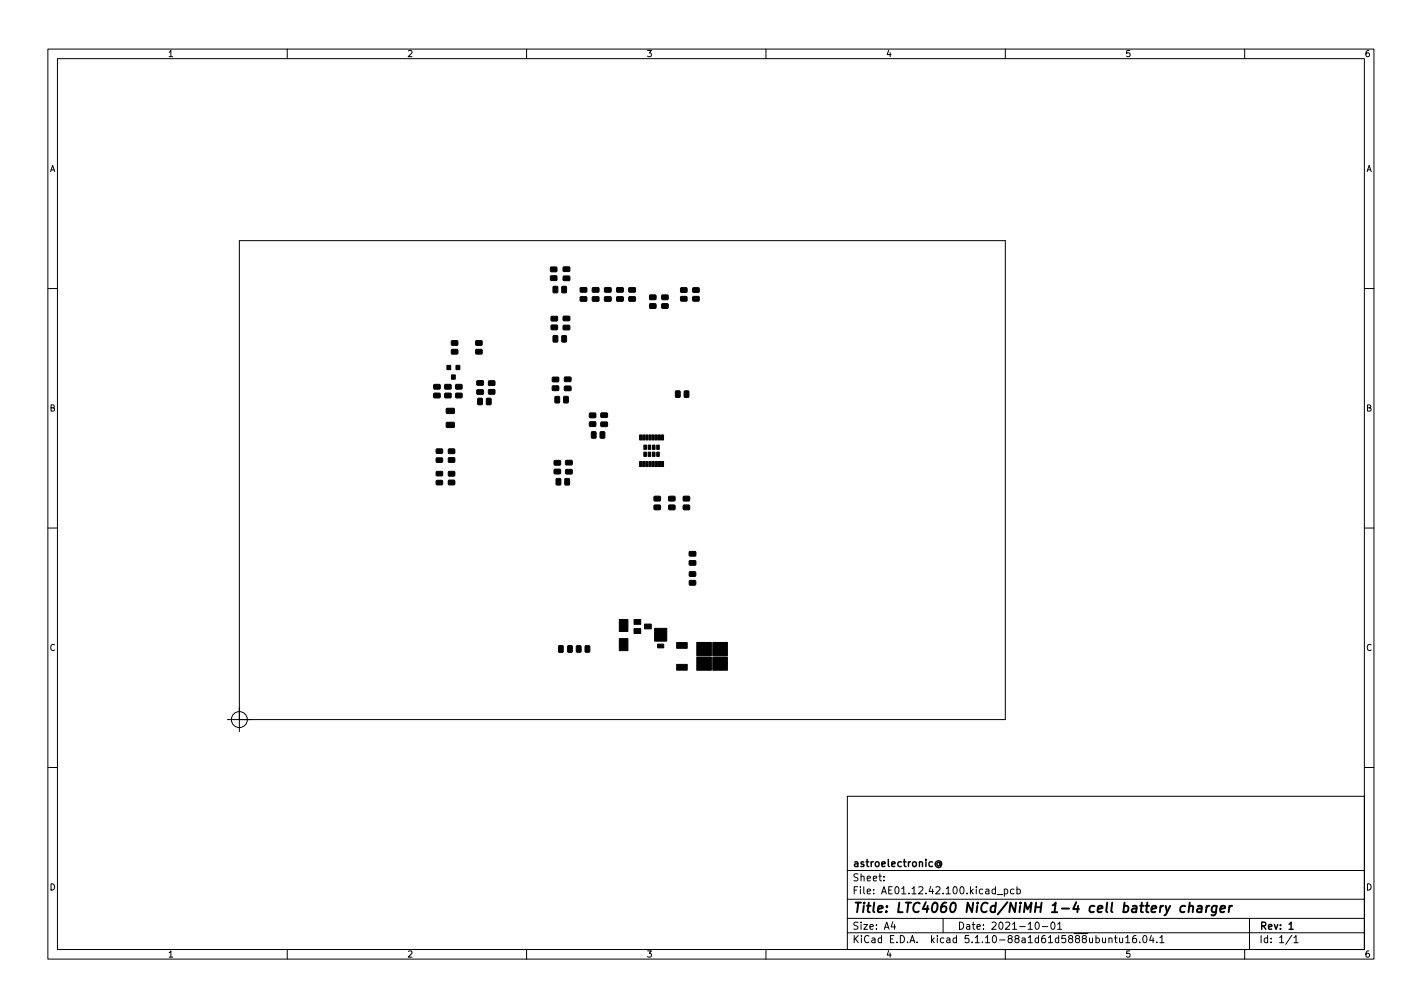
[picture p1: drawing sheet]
<svg xmlns="http://www.w3.org/2000/svg" width="297mm" height="210mm" viewBox="0 0 297 210" stroke-linecap="round" stroke-linejoin="round" font-family="sans-serif">
<defs><g id="words">
<text font-size="2.8" x="178" y="190.6">Title: LTC4060 NiCd/NiMH 1-4 cell battery charger</text>
<g font-size="2.1">
<text x="178" y="184">Sheet:</text>
<text x="178" y="181">astroelectronic@</text>
<text x="178" y="186.7">File: AE01.12.42.100.kicad_pcb</text>
<text x="178" y="196.9">KiCad E.D.A. kicad 5.1.10-88a1d61d5888ubuntu16.04.1</text>
<text x="178" y="194.1">Size: A4</text>
<text x="200" y="194.1">Date: 2021-10-01</text>
<text x="263" y="194.1">Rev: 1</text>
<text x="263" y="196.9">Id: 1/1</text>
</g>
<g font-size="1.8">
<text x="35" y="11.9">1</text>
<text x="85" y="11.9">2</text>
<text x="135" y="11.9">3</text>
<text x="185" y="11.9">4</text>
<text x="235" y="11.9">5</text>
<text x="285" y="11.9">6</text>
<text x="10.3" y="35.9">A</text>
<text x="285.3" y="35.9">A</text>
<text x="10.3" y="85.9">B</text>
<text x="285.3" y="85.9">B</text>
<text x="10.3" y="135.9">C</text>
<text x="285.3" y="135.9">C</text>
<text x="10.3" y="185.9">D</text>
<text x="285.3" y="185.9">D</text>
<text x="35" y="199.9">1</text>
<text x="85" y="199.9">2</text>
<text x="135" y="199.9">3</text>
<text x="185" y="199.9">4</text>
<text x="235" y="199.9">5</text>
<text x="285" y="199.9">6</text>
</g>
</g></defs>
<g fill="none" stroke="#000" stroke-width=".21">
<path d="M10 10.2h277v190.1h-277zM12 12.2h273v186.1h-273zM60 10.2v2M110 10.2v2M160 10.2v2M210 10.2v2M260 10.2v2M10 60.2h2M285 60.2h2M10 110.2h2M285 110.2h2M47.5 150.2h162.5v-100h-160v102.5"/>
<path d="M10 160.2h2M177 166.3h108v32h-108zM285 160.2h2M60 198.3v2M110 198.3v2M160 198.3v2M177 194.8h108M177 191.8h108M177 187.8h108M177 181.8h108M184.6 183.8v.1M184.6 183v.1"/>
<path d="M186.5 192.5l-.4 1h1M186.9 193v1M197 191.8v3M208.3 186.8h1.1M209.8 185.7l.4-.1 .3 .3-.1 .7h-.6M209.8 185.6v1.5M210 198.3v2M211.8 185.7l-.4-.1-.3 .3 .1 .7h.6M212.4 185.7l.5-.1 .2 .3-.1 .7h-.6M212.4 185.1v1.5M216.4 192.7l.2-.2a.8 .8 0 0 1 .5 .8 .8 .8 0 0 1-.5 .7l-.2-.1-.2-.4zM217.7 193.5h1.2"/>
<path d="M219.6 192.7l.3-.2a.8 .8 0 0 1 .5 .8 .8 .8 0 0 1-.5 .7l-.3-.1-.1-.4zM220.9 193l.5-.5v1.5M220.9 194h.9M231.6 196l.3-.2 .3 .1 .1 .9M231.6 195.8v1M232.8 195.8h.6M233 195.3v1.3l.4 .2M233.9 195.8v1h.4l.2-.1M234.5 195.8v1M235.1 195.8l.5-.5v1.5M235.1 196.8h.9M237.3 195.3l-.4 .1a1.01 1.01 0 0 0 0 1.4l.5-.1v-.5l-.3-.3h-.2l-.3 .3"/>
<path d="M238.1 196.7v.1M238.9 195.4l.2-.1a.8 .8 0 0 1 .5 .8 .8 .8 0 0 1-.5 .7 1 1 0 0 1-.2-1.4zM240.5 195.3l-.4 1h1M240.9 195.8v1M241.6 196.7v.1M242.3 195.8l.4-.5v1.5M242.3 196.8h.8M260 198.3v2M261 191.8v6.5M269.9 195.3l-1.3 1.9M270.3 195.8l.4-.5v1.5M270.3 196.8h.8"/>
<circle cx="50" cy="150.2" r="1.67"/>
</g>
<path d="M196.3 180.2a.36 .36 0 0 0-.5 0 .36 .36 0 0 0 0 .5 .36 .36 0 0 0 .5-.1M196.3 180.1v.5l.2 .1a.64 .64 0 0 0-.4-1 .64 .64 0 0 0-.8 .7 .72 .72 0 0 0 .5 .7 .72 .72 0 0 0 .8-.2M269.3 193l.4-.5v1.5M269.3 194h.8" fill="none" stroke="#000" stroke-width=".3"/>
<path d="M247.6 189.2a.66 .66 0 0 0-1 .3l-.1 .6 .2 .3h.7M248.4 189.3l.3-.2 .5 .1-.1 1.3M248.5 188.5l-.2 2M250.2 189.2h.8l-.1 1.3M251 189.6l-.6 .1a.4 .4 0 0 0-.4 .3 .4 .4 0 0 0 .3 .5l.7-.1M252.1 189.1l-.2 1.4M252.6 189.1l-.4 .1-.2 .3M254.1 189.2a.66 .66 0 0 0-.9 .3l-.1 .6 .1 .3h.8M254.2 189.1l-.2 1.6-.5 .4-.4-.1M254.9 189.8l1-.2v-.4l-.6-.1-.3 .3v1h.7M256.8 189.1l-.1 1.4M257.4 189.1l-.4 .1-.2 .3" fill="none" stroke="#000" stroke-width=".4"/>
<g fill="#000" stroke="#000" stroke-width=".21">
<path d="M115 55.8h1.2l.1 .8-1.2 .1zM115 57.6h1.2l.1 .9h-1.2zM115.6 59.8l.9 .1-.1 1.2-.9-.1zM117.4 59.8l.9 .1-.1 1.2-.8-.1zM117.7 55.8l1.2-.1 .1 .2v.7l-.2 .1h-1.1l-.1-.2zM117.7 57.7l1.2-.1 .1 .2v.7l-.2 .1h-1.1l-.1-.2zM93.4 76.3h.8v.9h-.8zM94.3 78.3h.8v.9h-.8zM95.3 76.3h.8v.9h-.8zM94.3 73h1.2l.1 .8-1.2 .1zM94.3 71.2l1.2-.1 .1 .9-1.2 .1zM99.4 71.2l1.2-.1 .1 .9-1.3 .1z"/>
<path d="M99.4 73h1.2l.1 .8-1.3 .1zM99.6 79.5h1.3l.1 .2v.6l-.2 .2-1.1-.1-.1-.2zM102.1 79.6l1.2-.1 .1 .9-1.3 .1zM115.2 66.1h1.2v.8l-1.2 .1zM115.2 67.9h1.2v.9h-1.2zM115.6 70.1l.9 .1-.1 1.2-.9-.1zM115.4 78.8h1.2l.1 .8-1.2 .1zM117.4 70.1l.9 .1-.1 1.2-.8-.1zM117.7 66.1l1.2-.1 .1 .2v.7l-.2 .1h-1.1l-.1-.2zM117.7 68l1.2-.1 .1 .2v.7l-.2 .1h-1.1l-.1-.2zM117.9 78.8l1.3-.1 .1 .2v.7l-.2 .1h-1.1l-.1-.2zM121.2 60.1h1.3l.1 .2v.6l-.2 .1h-1.1l-.1-.2z"/>
<path d="M121.2 62h1.3l.1 .2v.6l-.2 .1h-1.1l-.1-.2zM123.8 60.1h1.2l.1 .2v.6l-.2 .1h-1.1l-.1-.2zM123.8 62h1.2l.1 .2v.6l-.2 .1h-1.1l-.1-.2zM126.3 60.1h1.3l.1 .2v.6l-.2 .1h-1.1l-.2-.2zM126.3 62h1.3l.1 .2v.6l-.2 .1h-1.1l-.2-.2zM128.9 60.1h1.2l.1 .2v.6l-.2 .1h-1.1l-.1-.2zM128.9 62h1.2l.1 .2v.6l-.2 .1h-1.1l-.1-.2zM131.4 62h1.2l.2 .2-.1 .6-.2 .1h-1.1l-.1-.2zM131.4 60.1h1.2l.2 .2-.1 .6-.2 .1h-1.1l-.1-.2zM135.7 63.5l1.2-.1 .1 .9-1.2 .1zM135.7 61.6h1.2l.1 .9h-1.2zM138.3 61.6h1.2l.1 .9h-1.3z"/>
<path d="M138.3 63.5l1.2-.1 .1 .9-1.3 .1zM142.2 60.1h1.2l.1 .9h-1.3zM142.2 61.9h1.2l.1 .9-1.3 .1zM144.8 60.1h1.2v.9h-1.2zM144.8 61.9h1.2v.9l-1.2 .1zM90.6 82.1h1.3v.9l-1.2 .1zM90.6 80.3h1.3v.9h-1.2zM91.2 95.7l1.2-.1v.8l-1.2 .1zM91.2 93.8l1.2-.1v.9h-1.2zM91.2 98.5l1.2-.1v.9h-1.2zM92.9 80.3h1.2l.1 .9h-1.2zM92.9 82.1h1.2l.1 .9-1.2 .1z"/>
<path d="M93.3 88.2h1.5l.1 .2v.7l-.2 .2h-1.4l-.1-.2zM93.3 85.3h1.5l.1 .2v.7l-.2 .2-1.4-.1-.1-.2zM93.7 95.6h1.2l.1 .8-1.3 .1zM93.7 93.8l1.2-.1 .1 .9-1.3 .1zM93.7 98.5l1.2-.1 .1 .9-1.3 .1zM95.2 82.1h1.2l.1 .9-1.2 .1zM95.2 80.3h1.2l.1 .9h-1.2zM99.8 83.2h.9v1.3l-.9-.1zM99.6 81.4h1.3l.1 .2v.6l-.2 .2-1.1-.1-.1-.2zM101.7 83.2h.9l-.1 1.3-.9-.1zM102.1 81.4l1.2-.1 .1 .9-1.3 .1zM115.4 80.6h1.2l.1 .9h-1.2z"/>
<path d="M116 82.8l.9 .1-.1 1.2-.9-.1zM115.8 96.2h1.2l.1 .8-1.3 .1zM115.8 98h1.2l.1 .9h-1.3zM116.2 100h.9v1.2h-.9zM117.8 82.8l.9 .1-.1 1.2-.8-.1zM118 100h.9v1.2h-.9zM117.9 80.7l1.3-.1 .1 .2v.7l-.2 .1h-1.1l-.1-.2zM118.2 96.2l1.2-.1 .2 .2-.1 .7-.2 .1h-1.1l-.1-.2zM118.2 98.1l1.2-.1 .2 .2-.1 .7-.2 .1h-1.1l-.1-.2zM123.2 86.3h1.2v.8l-1.2 .1zM123.2 88.1h1.2v.9h-1.2zM123.6 90.2h.9l-.1 1.3-.9-.1z"/>
<path d="M125.4 90.2h.9l-.1 1.3-.8-.1zM125.5 86.3l1.3-.1 .1 .2v.7l-.2 .1h-1.1l-.1-.2zM125.5 88.2l1.3-.1 .1 .2v.7l-.2 .1h-1.1l-.1-.2zM133.6 90.8h.5v1.1h-.5zM133.6 96.4h.5v1h-.5zM134.3 90.8h.4v1.1h-.4zM134.3 96.4h.4v1h-.4zM134.5 94.4h.5v.9h-.5zM134.5 92.9h.5v.9h-.5zM134.9 90.8h.5v1.1h-.5zM134.9 96.4h.5v1h-.5zM135.4 94.4h.5v.9h-.5z"/>
<path d="M135.4 92.9h.5v.9h-.5zM135.6 90.8h.4v1.1h-.4zM135.6 96.4h.4v1h-.4zM136.2 90.8h.5v1.1h-.5zM136.2 96.4h.5v1h-.5zM136.3 94.4h.5v.9h-.5zM136.3 92.9h.5v.9h-.5zM136.9 90.8h.4v1.1h-.4zM136.9 96.4h.4v1h-.4zM137.2 94.4h.5v.9h-.5zM137.2 92.9h.5v.9h-.5zM137.5 90.8h.5v1.1h-.5z"/>
<path d="M137.5 96.4h.5v1h-.5zM138.2 90.8h.4v1.1h-.4zM138.2 96.4h.4v1h-.4zM141.1 81.7h1l-.1 1.2h-.9zM143 81.7h.9l-.1 1.2h-.9zM91.2 100.4l1.2-.1v.8l-1.2 .1zM93.7 100.3h1.2l.1 .8-1.3 .1zM136.7 103.7l1.2-.1v.9l-1.2 .1zM136.7 105.5h1.2v.8l-1.2 .1zM139.7 103.7l1.2-.1 .1 .9-1.3 .1zM139.7 105.5h1.2l.1 .8-1.3 .1zM142.8 105.5h1.2v.8l-1.2 .1z"/>
<path d="M142.8 103.7l1.2-.1v.9l-1.2 .1zM144 119.4h1.2l.1 .9h-1.2zM144 115.2h1.2l.2 .2-.1 .6-.1 .1h-1.1l-.2-.2zM144 117.1h1.2l.2 .2-.1 .6-.1 .1h-1.1l-.2-.2zM116.7 134.9l.7-.1 .2 .1 .1 1.1-.2 .2h-.6l-.2-.1zM118.6 134.9l.7-.1 .2 .1 .1 1.1-.2 .2h-.6l-.2-.1zM120.4 134.9h1l-.1 1.3-.9-.1zM122.3 134.9h.9l-.1 1.3-.9-.1zM129.4 129.3h1.8v2.5h-1.8zM129.4 133.3h1.8v2.5h-1.8zM132.4 131.3h1.4v1h-1.4zM132.4 129.4h1.4v1h-1.4z"/>
<path d="M134.6 130.3h1.4v1h-1.4zM137.4 134.5h1.2v.8h-1.2zM136.7 131.2h2.6v2.7h-2.6zM141.3 138.7h2.2v1.2h-2.2zM141.3 134.2h2.2v1.2h-2.2zM144 121.2h1.2l.1 .9-1.2 .1zM145.5 137.2h3.1v2.7h-3.1zM145.5 134.1h3.1v2.8h-3.1zM148.9 134.1h3v2.8h-3zM148.9 137.2h3v2.7h-3z"/>
</g>
<use href="#words"/>
</svg>
